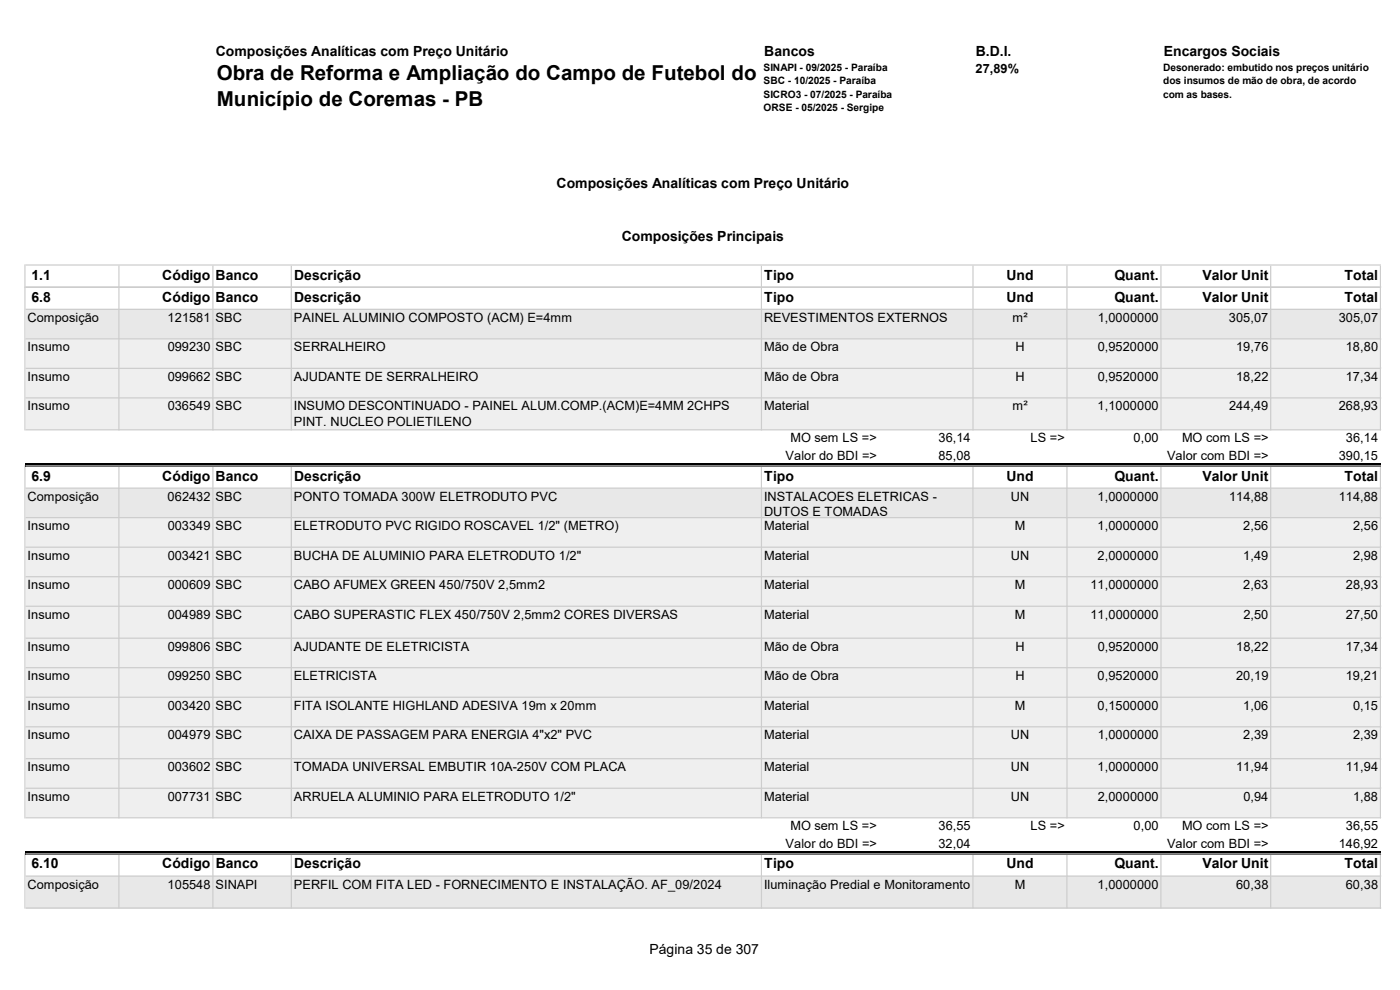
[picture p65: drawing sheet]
<svg xmlns="http://www.w3.org/2000/svg" width="297mm" height="210mm" viewBox="0 0 297 210" stroke-linecap="round" stroke-linejoin="round" font-family="sans-serif">
<defs><g id="words">
<g font-size="4.4">
<text x="46" y="17">Obra de Reforma e Ampliação do Campo de Futebol do</text>
<text x="46" y="22.4">Município de Coremas - PB</text>
</g>
<g font-size="3">
<text x="45.8" y="11.9">Composições Analíticas com Preço Unitário</text>
<text x="162.1" y="11.9">Bancos</text>
<text x="207" y="11.9">B.D.I.</text>
<text x="246.9" y="11.9">Encargos Sociais</text>
<text x="118.1" y="39.8">Composições Analíticas com Preço Unitário</text>
<text x="131.9" y="51.1">Composições Principais</text>
<text x="6.7" y="59.3">1.1</text>
<text x="34.4" y="59.3">Código Banco</text>
<text x="62.4" y="59.3">Descrição</text>
<text x="162.1" y="59.3">Tipo</text>
<text x="213.5" y="59.3">Und</text>
<text x="236.4" y="59.3">Quant.</text>
<text x="255.1" y="59.3">Valor Unit</text>
<text x="285.2" y="59.3">Total</text>
<text x="6.7" y="64">6.8</text>
<text x="34.4" y="64">Código Banco</text>
<text x="62.4" y="64">Descrição</text>
<text x="162.1" y="64">Tipo</text>
<text x="213.5" y="64">Und</text>
<text x="236.4" y="64">Quant.</text>
<text x="255.1" y="64">Valor Unit</text>
<text x="285.2" y="64">Total</text>
<text x="6.7" y="101.9">6.9</text>
<text x="34.4" y="101.9">Código Banco</text>
<text x="62.4" y="101.9">Descrição</text>
<text x="162.1" y="101.9">Tipo</text>
<text x="213.5" y="101.9">Und</text>
<text x="236.4" y="101.9">Quant.</text>
<text x="255.1" y="101.9">Valor Unit</text>
<text x="285.2" y="101.9">Total</text>
<text x="6.7" y="184.2">6.10</text>
<text x="34.4" y="184.2">Código Banco</text>
<text x="62.4" y="184.2">Descrição</text>
<text x="162.1" y="184.2">Tipo</text>
<text x="213.5" y="184.2">Und</text>
<text x="236.4" y="184.2">Quant.</text>
<text x="255.1" y="184.2">Valor Unit</text>
<text x="285.2" y="184.2">Total</text>
<text x="137.8" y="202.3">Página 35 de 307</text>
</g>
<g font-size="2.7">
<text x="207" y="15.5">27,89%</text>
<text x="5.8" y="68.3">Composição</text>
<text x="35.6" y="68.3">121581 SBC</text>
<text x="62.4" y="68.3">PAINEL ALUMINIO COMPOSTO (ACM) E=4mm</text>
<text x="162.1" y="68.3">REVESTIMENTOS EXTERNOS</text>
<text x="214.8" y="68.3">m²</text>
<text x="232.9" y="68.3">1,0000000</text>
<text x="260.7" y="68.3">305,07</text>
<text x="284" y="68.3">305,07</text>
<text x="5.8" y="74.5">Insumo</text>
<text x="35.6" y="74.5">099230 SBC</text>
<text x="62.3" y="74.5">SERRALHEIRO</text>
<text x="162.1" y="74.5">Mão de Obra</text>
<text x="215.4" y="74.5">H</text>
<text x="232.9" y="74.5">0,9520000</text>
<text x="262.2" y="74.5">19,76</text>
<text x="285.5" y="74.5">18,80</text>
<text x="5.8" y="80.8">Insumo</text>
<text x="35.6" y="80.8">099662 SBC</text>
<text x="62.3" y="80.8">AJUDANTE DE SERRALHEIRO</text>
<text x="162.1" y="80.8">Mão de Obra</text>
<text x="215.4" y="80.8">H</text>
<text x="232.9" y="80.8">0,9520000</text>
<text x="262.2" y="80.8">18,22</text>
<text x="285.5" y="80.8">17,34</text>
<text x="5.8" y="87.1">Insumo</text>
<text x="35.6" y="87.1">036549 SBC</text>
<text x="62.3" y="87.1">INSUMO DESCONTINUADO - PAINEL ALUM.COMP.(ACM)E=4MM 2CHPS</text>
<text x="162.1" y="87.1">Material</text>
<text x="214.8" y="87.1">m²</text>
<text x="232.9" y="87.1">1,1000000</text>
<text x="260.7" y="87.1">244,49</text>
<text x="284" y="87.1">268,93</text>
<text x="62.4" y="90.4">PINT. NUCLEO POLIETILENO</text>
<text x="167.7" y="93.9">MO sem LS =&gt;</text>
<text x="199.1" y="93.9">36,14</text>
<text x="218.7" y="93.9">LS =&gt;</text>
<text x="240.5" y="93.9">0,00</text>
<text x="250.8" y="93.9">MO com LS =&gt;</text>
<text x="285.5" y="93.9">36,14</text>
<text x="166.7" y="97.6">Valor do BDI =&gt;</text>
<text x="199.1" y="97.6">85,08</text>
<text x="247.6" y="97.6">Valor com BDI =&gt;</text>
<text x="284" y="97.6">390,15</text>
<text x="5.8" y="106.2">Composição</text>
<text x="35.6" y="106.2">062432 SBC</text>
<text x="62.4" y="106.2">PONTO TOMADA 300W ELETRODUTO PVC</text>
<text x="162.1" y="106.2">INSTALACOES ELETRICAS -</text>
<text x="214.5" y="106.2">UN</text>
<text x="232.9" y="106.2">1,0000000</text>
<text x="260.7" y="106.2">114,88</text>
<text x="284" y="106.2">114,88</text>
<text x="5.8" y="112.5">Insumo</text>
<text x="35.6" y="112.5">003349 SBC</text>
<text x="62.3" y="112.5">ELETRODUTO PVC RIGIDO ROSCAVEL 1/2&quot; (METRO)</text>
<text x="162.1" y="109.6">DUTOS E TOMADAS</text>
<text x="162.1" y="112.5">Material</text>
<text x="215.3" y="112.5">M</text>
<text x="232.9" y="112.5">1,0000000</text>
<text x="263.8" y="112.5">2,56</text>
<text x="287.1" y="112.5">2,56</text>
<text x="5.8" y="118.7">Insumo</text>
<text x="35.6" y="118.7">003421 SBC</text>
<text x="62.3" y="118.7">BUCHA DE ALUMINIO PARA ELETRODUTO 1/2&quot;</text>
<text x="162.1" y="118.7">Material</text>
<text x="214.5" y="118.7">UN</text>
<text x="232.9" y="118.7">2,0000000</text>
<text x="263.8" y="118.7">1,49</text>
<text x="287" y="118.7">2,98</text>
<text x="5.8" y="125">Insumo</text>
<text x="35.6" y="125">000609 SBC</text>
<text x="62.3" y="125">CABO AFUMEX GREEN 450/750V 2,5mm2</text>
<text x="162.1" y="125">Material</text>
<text x="215.3" y="125">M</text>
<text x="231.4" y="125">11,0000000</text>
<text x="263.8" y="125">2,63</text>
<text x="285.5" y="125">28,93</text>
<text x="5.8" y="131.3">Insumo</text>
<text x="35.6" y="131.3">004989 SBC</text>
<text x="62.3" y="131.3">CABO SUPERASTIC FLEX 450/750V 2,5mm2 CORES DIVERSAS</text>
<text x="162.1" y="131.3">Material</text>
<text x="215.3" y="131.3">M</text>
<text x="231.3" y="131.3">11,0000000</text>
<text x="263.8" y="131.3">2,50</text>
<text x="285.5" y="131.3">27,50</text>
<text x="5.8" y="138">Insumo</text>
<text x="35.6" y="138">099806 SBC</text>
<text x="62.3" y="138">AJUDANTE DE ELETRICISTA</text>
<text x="162.1" y="138">Mão de Obra</text>
<text x="215.4" y="138">H</text>
<text x="232.9" y="138">0,9520000</text>
<text x="262.2" y="138">18,22</text>
<text x="285.5" y="138">17,34</text>
<text x="5.8" y="144.3">Insumo</text>
<text x="35.6" y="144.3">099250 SBC</text>
<text x="62.3" y="144.3">ELETRICISTA</text>
<text x="162.1" y="144.3">Mão de Obra</text>
<text x="215.4" y="144.3">H</text>
<text x="232.9" y="144.3">0,9520000</text>
<text x="262.2" y="144.3">20,19</text>
<text x="285.5" y="144.3">19,21</text>
<text x="5.8" y="150.6">Insumo</text>
<text x="35.6" y="150.6">003420 SBC</text>
<text x="62.3" y="150.6">FITA ISOLANTE HIGHLAND ADESIVA 19m x 20mm</text>
<text x="162.1" y="150.6">Material</text>
<text x="215.3" y="150.6">M</text>
<text x="232.9" y="150.6">0,1500000</text>
<text x="263.8" y="150.6">1,06</text>
<text x="287" y="150.6">0,15</text>
<text x="5.8" y="156.8">Insumo</text>
<text x="35.6" y="156.8">004979 SBC</text>
<text x="62.3" y="156.8">CAIXA DE PASSAGEM PARA ENERGIA 4&quot;x2&quot; PVC</text>
<text x="162.1" y="156.8">Material</text>
<text x="214.5" y="156.8">UN</text>
<text x="232.9" y="156.8">1,0000000</text>
<text x="263.8" y="156.8">2,39</text>
<text x="287.1" y="156.8">2,39</text>
<text x="5.8" y="163.6">Insumo</text>
<text x="35.6" y="163.6">003602 SBC</text>
<text x="62.3" y="163.6">TOMADA UNIVERSAL EMBUTIR 10A-250V COM PLACA</text>
<text x="162.1" y="163.6">Material</text>
<text x="214.5" y="163.6">UN</text>
<text x="232.9" y="163.6">1,0000000</text>
<text x="262.2" y="163.6">11,94</text>
<text x="285.5" y="163.6">11,94</text>
<text x="5.8" y="169.9">Insumo</text>
<text x="35.6" y="169.9">007731 SBC</text>
<text x="62.3" y="169.9">ARRUELA ALUMINIO PARA ELETRODUTO 1/2&quot;</text>
<text x="162.1" y="169.9">Material</text>
<text x="214.5" y="169.9">UN</text>
<text x="232.9" y="169.9">2,0000000</text>
<text x="263.8" y="169.9">0,94</text>
<text x="287.1" y="169.9">1,88</text>
<text x="166.7" y="179.9">Valor do BDI =&gt;</text>
<text x="167.7" y="176.1">MO sem LS =&gt;</text>
<text x="199.1" y="176.1">36,55</text>
<text x="199.1" y="179.9">32,04</text>
<text x="218.7" y="176.1">LS =&gt;</text>
<text x="240.5" y="176.1">0,00</text>
<text x="247.6" y="179.9">Valor com BDI =&gt;</text>
<text x="250.8" y="176.1">MO com LS =&gt;</text>
<text x="284" y="179.9">146,92</text>
<text x="285.5" y="176.1">36,55</text>
<text x="5.8" y="188.5">Composição</text>
<text x="35.6" y="188.5">105548 SINAPI</text>
<text x="62.4" y="188.5">PERFIL COM FITA LED - FORNECIMENTO E INSTALAÇÃO. AF_09/2024</text>
<text x="162.1" y="188.5">Iluminação Predial e Monitoramento</text>
<text x="215.3" y="188.5">M</text>
<text x="232.9" y="188.5">1,0000000</text>
<text x="262.2" y="188.5">60,38</text>
<text x="285.5" y="188.5">60,38</text>
</g>
<g font-size="2.2">
<text x="162" y="15">SINAPI - 09/2025 - Paraíba</text>
<text x="162" y="17.9">SBC - 10/2025 - Paraíba</text>
<text x="246.8" y="15">Desonerado: embutido nos preços unitário</text>
<text x="246.8" y="17.9">dos insumos de mão de obra, de acordo</text>
<text x="162" y="20.7">SICRO3 - 07/2025 - Paraíba</text>
<text x="162" y="23.6">ORSE - 05/2025 - Sergipe</text>
<text x="246.8" y="20.7">com as bases.</text>
</g>
</g></defs>
<g fill="#ccc">
<path d="M5.2 56.1h.2v4.9h-.2zM25.1 56.3h.3v4.7h-.3zM45 56.3h.3v4.7h-.3zM61.7 56.3h.2v4.7h-.2zM161.4 56.3h.3v4.7h-.3zM206.3 56.3h.2v4.7h-.2zM226.2 56.3h.3v4.7h-.3zM246.2 56.3h.2v4.7h-.2zM269.5 56.3h.2v4.7h-.2zM292.7 56.3h.3v4.7h-.3z" fill-rule="evenodd"/>
<path d="M5.4 56.1h287.6v.2h-287.6zM5.4 60.8h287.6v.2h-287.6z" fill-rule="evenodd"/>
</g>
<path d="M5.5 61.1h287.4v4.6h-287.4z" fill="#fff"/>
<path d="M5.5 65.6h287.4v6.3h-287.4z" fill="#dff0d8"/>
<path d="M5.5 71.9h287.4v19.3h-287.4z" fill="#efefef"/>
<path d="M5.5 91.2h287.4v7.5h-287.4z" fill="#fff"/>
<path d="M5.5 98.8h287.4" fill="none" stroke="#dff0d8" stroke-width=".25"/>
<path d="M5.5 98.8h287.4v4.8h-287.4z" fill="#fff"/>
<path d="M5.5 103.5h287.4v6.4h-287.4z" fill="#dff0d8"/>
<path d="M5.5 109.8h287.4v63.7h-287.4z" fill="#efefef"/>
<path d="M5.5 173.5h287.4v7.5h-287.4z" fill="#fff"/>
<path d="M5.5 181.1h287.4" fill="none" stroke="#dff0d8" stroke-width=".25"/>
<path d="M5.5 181.1h287.4v4.8h-287.4z" fill="#fff"/>
<path d="M5.5 185.8h287.4v6.9h-287.4z" fill="#dff0d8"/>
<g fill="#ccc">
<path d="M5.2 60.8h.2v30.5h-.2zM25.1 61h.3v30.3h-.3zM45 61h.3v30.3h-.3zM61.7 61h.2v30.3h-.2zM161.4 61h.3v30.3h-.3zM206.3 61h.2v30.3h-.2zM226.2 61h.3v30.3h-.3zM246.2 61h.2v30.3h-.2zM269.5 61h.2v30.3h-.2zM292.7 61h.3v30.3h-.3zM5.2 98.7h.2v74.9h-.2zM25.1 99h.3v74.6h-.3zM45 99h.3v74.6h-.3zM61.7 99h.2v74.6h-.2zM161.4 99h.3v74.6h-.3zM206.3 99h.2v74.6h-.2zM226.2 99h.3v74.6h-.3zM246.2 99h.2v74.6h-.2zM269.5 99h.2v74.6h-.2zM292.7 99h.3v74.6h-.3zM5.2 181h.2v11.7h-.2zM25.1 181.3h.3v11.4h-.3zM45 181.3h.3v11.4h-.3zM61.7 181.3h.2v11.4h-.2zM161.4 181.3h.3v11.4h-.3zM206.3 181.3h.2v11.4h-.2zM226.2 181.3h.3v11.4h-.3zM246.2 181.3h.2v11.4h-.2zM269.5 181.3h.2v11.4h-.2zM292.7 181.3h.3v11.4h-.3z" fill-rule="evenodd"/>
<path d="M5.4 60.8h287.6v.2h-287.6zM5.4 65.5h287.6v.2h-287.6zM5.4 71.8h287.6v.2h-287.6zM5.4 78h287.6v.3h-287.6zM5.4 84.3h287.6v.2h-287.6zM5.4 91.1h287.6v.2h-287.6z" fill-rule="evenodd"/>
</g>
<path d="M5.3 98.3h287.6v.7h-287.6z" fill="#000"/>
<path d="M5.4 98.7h287.6v.3h-287.6zM5.4 103.4h287.6v.3h-287.6zM5.4 109.7h287.6v.2h-287.6zM5.4 116h287.6v.2h-287.6zM5.4 122.2h287.6v.3h-287.6zM5.4 128.5h287.6v.2h-287.6zM5.4 135.3h287.6v.2h-287.6zM5.4 141.5h287.6v.3h-287.6zM5.4 147.8h287.6v.2h-287.6zM5.4 154.1h287.6v.2h-287.6zM5.4 160.8h287.6v.3h-287.6zM5.4 167.1h287.6v.2h-287.6zM5.4 173.4h287.6v.2h-287.6z" fill-rule="evenodd" fill="#ccc"/>
<path d="M5.3 180.6h287.6v.7h-287.6z" fill="#000"/>
<path d="M5.4 181h287.6v.3h-287.6zM5.4 185.7h287.6v.3h-287.6zM5.4 192.5h287.6v.2h-287.6z" fill-rule="evenodd" fill="#ccc"/>
<use href="#words"/>
</svg>
